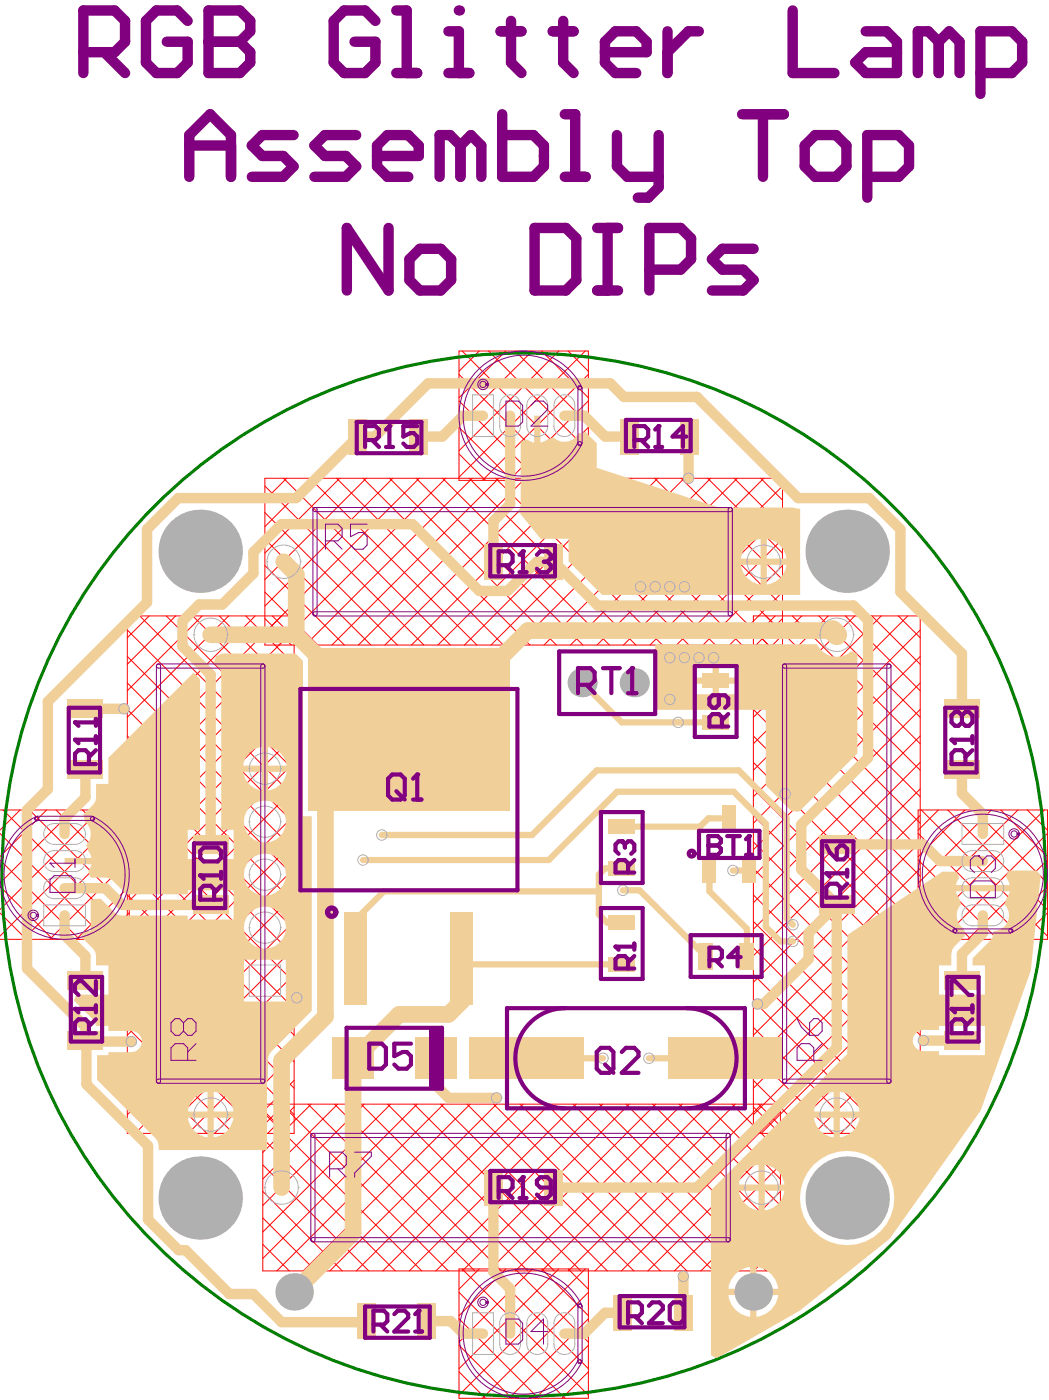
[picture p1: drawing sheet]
<svg xmlns="http://www.w3.org/2000/svg" width="167mm" height="223mm" viewBox="0 0 167 223" stroke-linecap="round" stroke-linejoin="round" font-family="sans-serif">
<g fill="none" stroke="#f00" stroke-width=".16">
<path d="M73.2 56h20.6v20.6h-20.6zM73.2 59.7l16.9 16.9M73.7 56l20.1 20.1M76.4 56l-3.2 3.2M77.9 56l15.9 15.9M80.6 56l-7.4 7.4M82.1 56l11.7 11.7M84.8 56l-11.6 11.7M86.3 56l7.5 7.4M89.1 56l-15.9 15.9M90.6 56l3.2 3.2M93.3 56l-20.1 20.1"/>
<path d="M93.8 59.7l-16.9 16.9M42.2 76.3h82.5v26.6h-82.5zM42.2 77.5l25.4 25.4M45.2 76.3l26.6 26.6M45.7 76.3l-3.5 3.5M49.4 76.3l26.6 26.6M49.9 76.3l-7.7 7.7M53.7 76.3l26.5 26.6M54.2 76.3l-12 11.9M57.9 76.3l26.6 26.6M58.4 76.3l-16.2 16.2M62.1 76.3l26.6 26.6"/>
<path d="M62.6 76.3l-20.4 20.4M66.3 76.3l26.6 26.6M66.8 76.3l-24.6 24.6M70.6 76.3l26.5 26.6M71.1 76.3l-26.6 26.6M73.2 72.4l4.2 4.2M73.2 68.2l8.4 8.4M73.2 63.9l12.6 12.7M74.8 76.3l26.6 26.6M75.3 76.3l-26.6 26.6M79 76.3l26.6 26.6M79.5 76.3l-26.6 26.6"/>
<path d="M83.2 76.3l26.6 26.6M83.7 76.3l-26.6 26.6M87.5 76.3l26.5 26.6M88 76.3l-26.6 26.6M91.7 76.3l26.6 26.6M92.2 76.3l-26.6 26.6M93.8 72.4l-4.2 4.2M93.8 68.2l-8.5 8.4M93.8 63.9l-12.7 12.7M95.9 76.3l26.6 26.6M96.4 76.3l-26.6 26.6M100.1 76.3l24.6 24.6"/>
<path d="M100.6 76.3l-26.6 26.6M104.4 76.3l20.3 20.4M104.9 76.3l-26.6 26.6M108.6 76.3l16.1 16.2M109.1 76.3l-26.6 26.6M112.8 76.3l11.9 11.9M113.3 76.3l-26.6 26.6M117 76.3l7.7 7.7M117.5 76.3l-26.6 26.6M121.3 76.3l3.4 3.5M121.8 76.3l-26.6 26.6M124.7 77.5l-25.3 25.4"/>
<path d="M20.3 98.2h26.6v82.6h-26.6zM22.3 98.2l24.6 24.7M23.8 98.2l-3.5 3.5M26.5 98.2l20.4 20.4M28 98.2l-7.7 7.8M30.7 98.2l16.2 16.2M32.2 98.2l-11.9 12M35 98.2l11.9 12M36.5 98.2l-16.2 16.2M39.2 98.2l7.7 7.8M40.7 98.2l-20.4 20.4M42.2 98.7l4.2 4.2"/>
<path d="M42.2 94.4l8.5 8.5M42.2 90.2l12.7 12.7M42.2 86l16.9 16.9M42.2 81.8l21.1 21.1M43.4 98.2l3.5 3.5M44.9 98.2l-24.6 24.7M120.1 98.2h26.6v82.6h-26.6zM122.1 98.2l24.6 24.7M123.6 98.2l-3.5 3.5M124.7 98.7l-4.2 4.2M124.7 94.4l-8.4 8.5M124.7 90.2l-12.6 12.7"/>
<path d="M124.7 86l-16.9 16.9M124.7 81.8l-21.1 21.1M126.3 98.2l20.4 20.4M127.8 98.2l-7.7 7.8M130.5 98.2l16.2 16.2M132 98.2l-11.9 12M134.8 98.2l11.9 12M136.3 98.2l-16.2 16.2M139 98.2l7.7 7.8M140.5 98.2l-20.4 20.4M143.2 98.2l3.5 3.5M144.7 98.2l-24.6 24.7"/>
<path d="M20.3 117.4l26.6 26.6M20.3 113.2l26.6 26.6M20.3 108.9l26.6 26.6M20.3 104.7l26.6 26.6M20.3 100.5l26.6 26.6M46.9 117.4l-26.6 26.6M46.9 113.2l-26.6 26.6M46.9 108.9l-26.6 26.6M46.9 104.7l-26.6 26.6M46.9 100.5l-26.6 26.6M120.1 117.4l26.6 26.6M120.1 113.2l26.6 26.6"/>
<path d="M120.1 108.9l26.6 26.6M120.1 104.7l26.6 26.6M120.1 100.5l26.6 26.6M146.7 117.4l-26.6 26.6M146.7 113.2l-26.6 26.6M146.7 108.9l-26.6 26.6M146.7 104.7l-26.6 26.6M146.7 100.5l-26.6 26.6M0 129.2h20.6v20.6h-20.6zM0 137.2l12.7 12.6M0 132.9l16.9 16.9M.5 129.2l20.1 20.1"/>
<path d="M3.2 129.2l-3.2 3.2M4.7 129.2l15.9 15.9M7.4 129.2l-7.4 7.5M8.9 129.2l11.7 11.7M11.7 129.2l-11.7 11.7M13.2 129.2l7.4 7.5M15.9 129.2l-15.9 15.9M17.4 129.2l3.2 3.2M20.1 129.2l-20.1 20.1M20.3 138.5l26.6 26.6M20.3 134.3l26.6 26.6M20.3 130.1l26.6 26.6"/>
<path d="M20.3 125.8l26.6 26.6M20.3 121.6l26.6 26.6M20.6 137.2l-12.7 12.6M20.6 132.9l-16.9 16.9M46.9 138.5l-26.6 26.6M46.9 134.3l-26.6 26.6M46.9 130.1l-26.6 26.6M46.9 125.8l-26.6 26.6M46.9 121.6l-26.6 26.6M120.1 138.5l26.6 26.6M120.1 134.3l26.6 26.6M120.1 130.1l26.6 26.6"/>
<path d="M120.1 125.8l26.6 26.6M120.1 121.6l26.6 26.6M146.4 129.2h20.6v20.6h-20.6zM146.4 137.2l12.6 12.6M146.4 132.9l16.9 16.9M146.7 138.5l-26.6 26.6M146.7 134.3l-26.6 26.6M146.7 130.1l-26.6 26.6M146.7 125.8l-26.6 26.6M146.7 121.6l-26.6 26.6M146.9 129.2l20.1 20.1M149.6 129.2l-3.2 3.2"/>
<path d="M151.1 129.2l15.9 15.9M153.8 129.2l-7.4 7.5M155.3 129.2l11.7 11.7M158 129.2l-11.6 11.7M159.5 129.2l7.5 7.5M162.3 129.2l-15.9 15.9M163.8 129.2l3.2 3.2M166.5 129.2l-20.1 20.1M167 137.2l-12.7 12.6M167 132.9l-16.9 16.9M0 145.6l4.2 4.2M0 141.4l8.4 8.4"/>
<path d="M20.3 159.7l21.1 21.1M20.3 155.4l25.3 25.4M20.3 151.2l26.6 26.6M20.3 147l26.6 26.6M20.3 142.7l26.6 26.6M20.6 145.6l-4.2 4.2M20.6 141.4l-8.4 8.4M46.9 159.7l-21.1 21.1M46.9 155.4l-25.4 25.4M46.9 151.2l-26.6 26.6M46.9 147l-26.6 26.6M46.9 142.7l-26.6 26.6"/>
<path d="M120.1 159.7l21.1 21.1M120.1 155.4l25.3 25.4M120.1 151.2l26.6 26.6M120.1 147l26.6 26.6M120.1 142.7l26.6 26.6M146.4 145.6l4.2 4.2M146.4 141.4l8.4 8.4M146.7 159.7l-21.1 21.1M146.7 155.4l-25.4 25.4M146.7 151.2l-26.6 26.6M146.7 147l-26.6 26.6M146.7 142.7l-26.6 26.6"/>
<path d="M167 145.6l-4.2 4.2M167 141.4l-8.5 8.4M20.3 176.6l4.2 4.2M20.3 172.3l8.4 8.5M20.3 168.1l12.7 12.7M20.3 163.9l16.9 16.9M41.9 176.1h82.5v26.6h-82.5zM41.9 177.4l25.3 25.3M44.9 176.1l26.6 26.6M45.4 176.1l-3.5 3.5M46.9 176.6l-4.2 4.2M46.9 172.3l-8.5 8.5"/>
<path d="M46.9 168.1l-12.7 12.7M46.9 163.9l-16.9 16.9M49.1 176.1l26.6 26.6M49.6 176.1l-7.7 7.7M53.3 176.1l26.6 26.6M53.8 176.1l-11.9 12M57.5 176.1l26.6 26.6M58 176.1l-16.1 16.2M61.8 176.1l26.6 26.6M62.3 176.1l-20.4 20.4M66 176.1l26.6 26.6M66.5 176.1l-24.6 24.6"/>
<path d="M70.2 176.1l26.6 26.6M70.7 176.1l-26.6 26.6M74.4 176.1l26.6 26.6M74.9 176.1l-26.5 26.6M78.7 176.1l26.6 26.6M79.2 176.1l-26.6 26.6M82.9 176.1l26.6 26.6M83.4 176.1l-26.6 26.6M87.1 176.1l26.6 26.6M87.6 176.1l-26.6 26.6M91.3 176.1l26.6 26.6M91.8 176.1l-26.5 26.6"/>
<path d="M95.6 176.1l26.6 26.6M96.1 176.1l-26.6 26.6M99.8 176.1l24.6 24.6M100.3 176.1l-26.6 26.6M104 176.1l20.4 20.4M104.5 176.1l-26.6 26.6M108.2 176.1l16.2 16.2M108.7 176.1l-26.5 26.6M112.5 176.1l11.9 12M113 176.1l-26.6 26.6M116.7 176.1l7.7 7.7M117.2 176.1l-26.6 26.6"/>
<path d="M120.1 176.6l4.2 4.2M120.1 172.3l8.4 8.5M120.1 168.1l12.7 12.7M120.1 163.9l16.9 16.9M120.9 176.1l3.5 3.5M121.4 176.1l-26.6 26.6M124.4 177.4l-25.3 25.3M146.7 176.6l-4.2 4.2M146.7 172.3l-8.5 8.5M146.7 168.1l-12.7 12.7M146.7 163.9l-16.9 16.9M41.9 198.5l4.2 4.2"/>
<path d="M41.9 194.3l8.4 8.4M41.9 190l12.7 12.7M41.9 185.8l16.9 16.9M41.9 181.6l21.1 21.1M124.4 198.5l-4.2 4.2M124.4 194.3l-8.4 8.4M124.4 190l-12.7 12.7M124.4 185.8l-16.9 16.9M124.4 181.6l-21.1 21.1M73.2 202.4h20.6v20.6h-20.6zM73.2 218.8l4.2 4.2M73.2 214.6l8.4 8.4"/>
<path d="M73.2 210.4l12.6 12.6M73.2 206.1l16.9 16.9M73.7 202.4l20.1 20.1M76.4 202.4l-3.2 3.2M77.9 202.4l15.9 15.9M80.6 202.4l-7.4 7.5M82.1 202.4l11.7 11.7M84.8 202.4l-11.6 11.7M86.3 202.4l7.5 7.5M89.1 202.4l-15.9 15.9M90.6 202.4l3.2 3.2M93.3 202.4l-20.1 20.1"/>
<path d="M93.8 218.8l-4.2 4.2M93.8 214.6l-8.5 8.4M93.8 210.4l-12.7 12.6M93.8 206.1l-16.9 16.9"/>
</g>
<circle cx="83.5" cy="139.5" r="83.2" fill="none" stroke="#008000" stroke-width=".5"/>
<g fill="#f0cf99">
<path d="M30.9 107.3l1 1v24.1h-2v4.6h7.3v-4.6h-1.9v-24.8l-.2-.7-1-1.2 .3-1 1-.5h11.7l1.2 1.2v24.8h1.4v31l-6.4 6.4-.5 1-.1 3.6-.1 .1v11.1h-17.3l-.1-1.3-.4-.5-9.3-9.3v-4h1.8v-.5h3.6a1.7 1.7 0 0 0 1.7-1.7 1.7 1.7 0 0 0-1.7-1.7h-3.6v-.8h-2l-.1-.4-.4-.6-3-3 .4-1h5.1v-4.6h-2v-1.5l-.1-.7-.4-.5-1.9-1.9 .4-.9h1.2v-5l1.6-.1 2.1 2.1 .6 .4 .6 .1h10.5v.7h7.3v-4.7h-7.3v.6h-9.8l-2.1-2.1-.6-.4-.6-.1h-2.3l-.4-1 .5-1.2h-4.3v-.9h4.3l-.9-2.1a2.49 2.49 0 0 0-.2-3.7l-.2-1.2 1.5-1.5 .4-.5 .1-.7v-2.2h2v-4.1zM42.7 119.2v2.9h3a3.4 3.4 0 0 0-3-2.9zM39.7 120.1l-.5 .7-.4 1.3h2.9v-2.9l-1.2 .4zM42.7 123.1v3a3.4 3.4 0 0 0 3-3zM38.8 123.1a3.4 3.4 0 0 0 2.9 3v-3zM38.9 131.1a3.4 3.4 0 0 0 6.7 0 3.4 3.4 0 0 0-6.7 0zM38.9 139.5a3.4 3.4 0 0 0 6.7 0 3.4 3.4 0 0 0-6.7 0zM38.9 148a3.4 3.4 0 0 0 6.7 0 3.4 3.4 0 0 0-6.7 0zM38.9 153.1v6.6h6.7v-6.6zM34.1 174.2v3.1h3.1a3.5 3.5 0 0 0-3.1-3.1zM31 175.2l-.6 .7-.4 .9v.5h3.1v-3.1h-.5l-.9 .4zM34.1 178.3v3.1a3.5 3.5 0 0 0 3.1-3.1zM30 178.3a3.5 3.5 0 0 0 3.1 3.1v-3.1z"/>
<path d="M135.1 149.1l15.1-10.1h2.3l.4 1-.5 1.2h8.5l-.6-1.5 .5-.9h4.4l.7 .8-1.6 15.2-8 22.3-14.5 20.5-14.3 11.5-13.3 7.6-.9-.5v-26.4l21.8-21.7zM152.4 142.2l.8 2a2.5 2.5 0 0 0 .4 3.9l.2 .4v.8l-1.7 1.7-.3 .5-.2 .7v1.8h-1.9v4.6h7.3v-4.6h-2v-1.1l2.9-2.9 .3-.5 .2-1a2.51 2.51 0 0 0 2.3-1.6 2.51 2.51 0 0 0-.6-2.7l.8-2zM146 164.8a1.7 1.7 0 0 0-.4 1.8 1.7 1.7 0 0 0 1.6 1.1h2.5v.6h7.3v-4.7h-7.3v.7h-2.5l-.7 .1zM133.9 174.2v3.1h3.1a3.5 3.5 0 0 0-3.1-3.1zM130.8 175.2l-.6 .7-.4 .9v.5h3.1v-3.1h-.5l-.9 .4zM133.9 178.3v3.1a3.5 3.5 0 0 0 3.1-3.1zM129.8 178.3a3.5 3.5 0 0 0 3.1 3.1v-3.1zM121.9 185.8v3.1h3.1a3.5 3.5 0 0 0-3.1-3.1zM118.8 186.8l-.6 .8-.4 .9v.4h3.1v-3.1l-.5 .1-.8 .3zM117.8 189.9a3.5 3.5 0 0 0 3.1 3.2v-3.2zM121.9 189.9v3.2a3.5 3.5 0 0 0 3.1-3.2zM127.5 191.1a7.5 7.5 0 0 0 15.1 0 7.5 7.5 0 0 0-15.1 0zM120.6 202.1v3.5h3.4a3.9 3.9 0 0 0-3.4-3.5zM117.2 203.2l-.6 .9-.4 .9-.1 .6h3.5v-3.5l-.6 .1-.9 .4zM120.6 206.6v3.4a3.9 3.9 0 0 0 3.4-3.4zM116.1 206.6a3.9 3.9 0 0 0 3.5 3.4v-3.4z"/>
<path d="M104.4 102.8h25.8a3.5 3.5 0 0 0 5.5 1.1l.7 .2 .3 .2v15.9l-9.3 9.2-.4 .1-.9-.2-4-4v-12.1h-17.7zM114.6 106.4v1.7h2.6v-1.7zM111 106.4v1.7h2.6v-1.7zM114.6 109.1v1.6h2.6v-1.6zM111 109.1v1.6h2.6v-1.6z"/>
<path d="M85.1 66.3h1v4.3l2.1-.9a2.5 2.5 0 0 0 4-.5l1.1-.3 1.8 1.8v3.9l19.5 6.3h11.9l1 .2v13.8h-31.5l-5.4-5.4v-3.6h-4.4l-3.6-4.4 .3-.4 .1-.7v-9.9l1-.4 1.1 .5zM122.2 86v3.1h3.2a3.5 3.5 0 0 0-3.2-3.1zM119.1 87l-.6 .8-.3 .8-.1 .5h3.1v-3.1h-.4l-.9 .4zM122.2 90.1v3.1a3.5 3.5 0 0 0 3.2-3.1zM118.1 90.1a3.5 3.5 0 0 0 3.1 3.1v-3.1z"/>
</g>
<g fill="none" stroke="#f0cf99" stroke-width="1.7">
<path d="M28.4 79.5l-5 4.9v11.7M68.3 61.1l-8.5 8.5h-2.8l-9.8 9.9M73.8 66.3h3.2M81.3 66.3v14.1l-2.6 2.7v6.5M90 66.3h3.1M97.3 61.1l2.1 2.2h11.7M109.9 69.6l-.1 .2v6.5M127.2 79.5h11.4M65.8 83.6h-20.9l-4.5 4.5v3.3l-5 5h-3.7l-2.6 2.7v4l4.5 4.5v27.1M76.4 94.3h4.5l4.7-4.7h2.7l7 7M136 96.6l2.4 2.3v22M143.5 84.4v10"/>
<path d="M7.6 111.9v14l-3.3 3.3v25.3l9.3 9.3v2.2l.2 .1v6.9M153.3 104.2v8.9M13.6 122.7v4.5l-3.3 3.3v2.5M133.4 134.7h13.8M153.3 122.7v3.8M156.7 129.9v3.1M10.3 146v3.2l3.3 3.3v3.8M16.8 141.7l2.6 2.6h14.2M133.4 144.3l-4.5 4.5v4.2M153.3 152.2v4.1M156.7 146v2.8M69.5 169.1v4l2 2h7.7"/>
<path d="M120.7 160.1h1M23.6 182.8v11.7M28.5 199.4h1.1l7 7h3.8l4.5 4.5h13.3l.2-.2M78.7 189.4v13.5l2.6 2.7v7.1M68 210.7h3.8l2 2h3.2M90 212.7h3.1M96.5 209.4h2.8M108.9 203.6v5.8"/>
</g>
<g fill="none" stroke="#f0cf99" stroke-width="1">
<path d="M99.1 115.2h15l.1 .1M95.1 122.9l-10.3 10.3M98.4 126.3h18.6l5.1 5.1v16.4l2.3 2.4h2M99.1 138.5h-2.6l-1 1v6.3l1.3 1.4h2.3M113.1 138.8v3.4l6 6v4.3M116.2 130.5h-3.3l-1.3 1.4h-12.5M116.8 138.8h2.6M125.4 130.5v16l1 1M61.2 142.2l-4.5 4.4v6.2M73.6 152.8l1 1M99.3 142h2.6l10.5 10.5M84 168.8h12.1"/>
<path d="M103.4 168.8h12.2"/>
</g>
<path d="M45.2 89.6l2 2v9.6M73.6 152.8v6.9l-2.1 2.1M44.9 169.1v20.3M56.3 169.1v27.6l-9.4 9.4" fill="none" stroke="#f0cf99" stroke-width="2.7"/>
<path d="M62.4 116.4h2.8M62.7 116.4l-10.8 10.8" fill="none" stroke="#f0cf99" stroke-width="3.3"/>
<circle cx="114.1" cy="108.6" r=".83" fill="#f0cf99"/>
<g fill="none" stroke="#f0cf99" stroke-width="1.7">
<path d="M28.4 79.5h18.8M68.3 61.1h29M73.8 66.3l-3.3 3.3h-3.8M93.1 66.3l3.4 3.3h3.8M111.1 63.3l16.1 16.2M138.6 79.5l4.9 4.9M23.4 96.1l-15.8 15.8M65.8 83.6l10.6 10.7M95.3 96.6h40.7M143.5 94.4l9.8 9.8M13.6 113.1h6.2M138.4 120.9l-10.7 10.6v7.2l5.7 5.6v22.8l-22.3 22.3h-22.8"/>
<path d="M147.2 134.7l2.6 2.7h6.9M153.3 126.5l3.4 3.4M10.3 141.7h6.5M128.9 153l-7.2 7.1M156.7 148.8l-3.4 3.4M13.8 166.1h7.1M13.8 173l9.8 9.8M147.2 166h6.1M23.6 194.5l4.9 4.9M96.5 209.4l-3.4 3.3"/>
</g>
<path d="M65.2 116.4h3.1M132.7 100.6l.7 .6" fill="none" stroke="#f0cf99" stroke-width="3.3"/>
<path d="M33.6 101.2h13.6l15.2 15.2M132.7 100.6h-48.6l-15.8 15.8M51.9 127.2v34.9l-7 7M71.5 161.8h-7.9l-7.3 7.3" fill="none" stroke="#f0cf99" stroke-width="2.7"/>
<path d="M92.8 108.9l6.3 6.3M60.9 133.2h23.9M95.1 122.9h22.6l7.7 7.6M98.4 126.3l-10.9 10.9h-29.6M61.2 142.2h34.3M74.6 153.8h24.5" fill="none" stroke="#f0cf99" stroke-width="1"/>
<g fill="none" stroke="#b0b0b0" stroke-width=".16">
<path d="M75.3 63h3.4v6.6h-3.4zM88.8 63.5a1.66 1.66 0 0 1 1.8-.4 1.66 1.66 0 0 1 1 1.5v3.4a1.66 1.66 0 0 1-1.6 1.6 1.66 1.66 0 0 1-1.7-1.6v-3.4l.1-.4zM30.9 101.2a2.66 2.66 0 0 0 2.7 2.7 2.66 2.66 0 0 0 2.6-2.7M30.9 101.2a2.66 2.66 0 0 1 2.7-2.6 2.66 2.66 0 0 1 2.6 2.6M30.9 101.2h.1M36.2 101.2h.1M7.5 131.8l.7-.4h.4h3.4a1.66 1.66 0 0 1 1.6 1.6 1.66 1.66 0 0 1-1.6 1.7h-3.4a1.66 1.66 0 0 1-1.5-1 1.66 1.66 0 0 1 .4-1.9zM7.5 136.2l.7-.5h.4h3.4a1.66 1.66 0 0 1 1.6 1.7 1.66 1.66 0 0 1-1.6 1.6h-3.4a1.66 1.66 0 0 1-1.5-1 1.66 1.66 0 0 1 .4-1.8zM153.3 131.4h6.7v3.3h-6.7zM7 144.3h6.6v3.4h-6.6zM153.8 144.8l.8-.4 .4-.1h3.3a1.66 1.66 0 0 1 1.7 1.7 1.66 1.66 0 0 1-1.7 1.7h-3.3a1.66 1.66 0 0 1-1.5-1.1 1.66 1.66 0 0 1 .3-1.8zM30.9 177.8a2.66 2.66 0 0 0 2.7 2.6 2.66 2.66 0 0 0 2.6-2.6"/>
<path d="M30.9 177.8a2.66 2.66 0 0 1 2.7-2.7 2.66 2.66 0 0 1 2.6 2.7M30.9 177.8h.1M36.2 177.8h.1M75.3 209.4h3.4v6.7h-3.4zM88.8 209.9a1.66 1.66 0 0 1 1.8-.4 1.66 1.66 0 0 1 1 1.6v3.3a1.66 1.66 0 0 1-1.6 1.6 1.66 1.66 0 0 1-1.7-1.6v-3.3l.1-.5z"/>
<circle cx="109.8" cy="76.3" r=".83"/>
<circle cx="102.1" cy="93.6" r=".83"/>
<circle cx="104.4" cy="93.6" r=".83"/>
<circle cx="106.8" cy="93.6" r=".83"/>
<circle cx="109.1" cy="93.6" r=".83"/>
<circle cx="19.8" cy="113.1" r=".83"/>
<circle cx="106.8" cy="111.6" r=".83"/>
<circle cx="106.8" cy="104.9" r=".83"/>
<circle cx="108.1" cy="115.2" r=".83"/>
<circle cx="109.1" cy="104.9" r=".83"/>
<circle cx="111.4" cy="104.9" r=".83"/>
<circle cx="113.8" cy="104.9" r=".83"/>
<circle cx="57.9" cy="137.2" r=".83"/>
<circle cx="60.9" cy="133.2" r=".83"/>
<circle cx="116.8" cy="138.8" r=".83"/>
<circle cx="125.1" cy="126.6" r=".83"/>
<circle cx="47.3" cy="159.1" r=".83"/>
<circle cx="99.3" cy="142" r=".83"/>
<circle cx="126.4" cy="147.5" r=".83"/>
<circle cx="126.4" cy="150.2" r=".83"/>
<circle cx="20.9" cy="166.1" r=".83"/>
<circle cx="79.2" cy="175.1" r=".83"/>
<circle cx="96.1" cy="168.8" r=".83"/>
<circle cx="103.4" cy="168.8" r=".83"/>
<circle cx="120.7" cy="160.1" r=".83"/>
<circle cx="147.2" cy="166" r=".83"/>
<circle cx="108.9" cy="203.6" r=".83"/>
</g>
<circle cx="46.9" cy="206.1" r="2.99" fill="#b0b0b0"/>
<path d="M80.1 209.9a1.66 1.66 0 0 1 1.9-.4 1.66 1.66 0 0 1 1 1.6v3.3a1.66 1.66 0 0 1-1.7 1.6 1.66 1.66 0 0 1-1.6-1.6v-3.3v-.5zM84.5 209.9a1.66 1.66 0 0 1 1.8-.4 1.66 1.66 0 0 1 1 1.6v3.3a1.66 1.66 0 0 1-1.7 1.6 1.66 1.66 0 0 1-1.6-1.6v-3.3v-.5z" fill="none" stroke="#b0b0b0" stroke-width=".16"/>
<circle cx="92.8" cy="108.9" r="2.33" fill="#b0b0b0"/>
<path d="M80.1 63.5a1.66 1.66 0 0 1 1.9-.4 1.66 1.66 0 0 1 1 1.5v3.4a1.66 1.66 0 0 1-1.7 1.6 1.66 1.66 0 0 1-1.6-1.6v-3.4v-.4zM84.5 63.5a1.66 1.66 0 0 1 1.8-.4 1.66 1.66 0 0 1 1 1.5v3.4a1.66 1.66 0 0 1-1.7 1.6 1.66 1.66 0 0 1-1.6-1.6v-3.4v-.4z" fill="none" stroke="#b0b0b0" stroke-width=".16"/>
<g fill="#b0b0b0">
<circle cx="120.1" cy="206.1" r="2.99"/>
<circle cx="101.1" cy="108.9" r="2.33"/>
</g>
<path d="M130.7 101.2h.1M130.7 101.2a2.66 2.66 0 0 0 2.7 2.7 2.66 2.66 0 0 0 2.6-2.7M130.7 101.2a2.66 2.66 0 0 1 2.7-2.6 2.66 2.66 0 0 1 2.6 2.6M136 101.2h.1M153.8 136.2l.8-.5h.4h3.3a1.66 1.66 0 0 1 1.7 1.7 1.66 1.66 0 0 1-1.7 1.6h-3.3a1.66 1.66 0 0 1-1.5-1 1.66 1.66 0 0 1 .3-1.8zM7.5 140.5l.7-.4 .4-.1h3.4a1.66 1.66 0 0 1 1.6 1.7 1.66 1.66 0 0 1-1.6 1.6h-3.4a1.66 1.66 0 0 1-1.5-1 1.66 1.66 0 0 1 .4-1.8zM130.7 177.8h.1M130.7 177.8a2.66 2.66 0 0 0 2.7 2.6 2.66 2.66 0 0 0 2.6-2.6M130.7 177.8a2.66 2.66 0 0 1 2.7-2.7 2.66 2.66 0 0 1 2.6 2.7M136 177.8h.1" fill="none" stroke="#b0b0b0" stroke-width=".16"/>
<g fill="#b0b0b0">
<circle cx="31.9" cy="191.1" r="6.6"/>
<circle cx="31.9" cy="87.9" r="6.6"/>
<circle cx="135" cy="191.1" r="6.6"/>
<circle cx="135" cy="87.9" r="6.6"/>
</g>
<g fill="none" stroke="#b0b0b0" stroke-width=".16">
<path d="M42.6 89.6h.1M42.6 89.6a2.66 2.66 0 0 0 2.6 2.7 2.66 2.66 0 0 0 2.7-2.7M42.6 89.6a2.66 2.66 0 0 1 2.6-2.7 2.66 2.66 0 0 1 2.7 2.7M47.9 89.6h.1M119.1 89.6h.1M119.1 89.6a2.66 2.66 0 0 0 2.6 2.7 2.66 2.66 0 0 0 2.7-2.7M119.1 89.6a2.66 2.66 0 0 1 2.6-2.7 2.66 2.66 0 0 1 2.7 2.7M124.4 89.6h.1M39.7 139.5h.1M39.7 139.5a2.5 2.5 0 0 0 2.5 2.5 2.5 2.5 0 0 0 2.5-2.5M39.7 139.5a2.5 2.5 0 0 1 2.5-2.5 2.5 2.5 0 0 1 2.5 2.5M39.7 131.1h.1"/>
<path d="M39.7 131.1a2.5 2.5 0 0 0 2.5 2.5 2.5 2.5 0 0 0 2.5-2.5M39.7 131.1a2.5 2.5 0 0 1 2.5-2.5 2.5 2.5 0 0 1 2.5 2.5M39.7 122.6h.1M39.7 122.6a2.5 2.5 0 0 0 2.5 2.5 2.5 2.5 0 0 0 2.5-2.5M39.7 122.6a2.5 2.5 0 0 1 2.5-2.5 2.5 2.5 0 0 1 2.5 2.5M44.7 139.5h.1M44.7 131.1h.1M44.7 122.6h.1M39.7 153.9h5v5h-5zM39.7 148h.1M39.7 148a2.5 2.5 0 0 0 2.5 2.5 2.5 2.5 0 0 0 2.5-2.5M39.7 148a2.5 2.5 0 0 1 2.5-2.5 2.5 2.5 0 0 1 2.5 2.5"/>
<path d="M44.7 148h.1M153.8 140.5l.8-.4 .4-.1h3.3a1.66 1.66 0 0 1 1.7 1.7 1.66 1.66 0 0 1-1.7 1.6h-3.3a1.66 1.66 0 0 1-1.5-1 1.66 1.66 0 0 1 .3-1.8zM42.2 189.4a2.66 2.66 0 0 0 2.7 2.7 2.66 2.66 0 0 0 2.7-2.7M42.2 189.4a2.66 2.66 0 0 1 2.7-2.6 2.66 2.66 0 0 1 2.7 2.6M42.2 189.4h.1M47.6 189.4h.1M118.7 189.4a2.66 2.66 0 0 0 2.7 2.7 2.66 2.66 0 0 0 2.7-2.7M118.7 189.4a2.66 2.66 0 0 1 2.7-2.6 2.66 2.66 0 0 1 2.7 2.6M118.7 189.4h.1M124.1 189.4h.1"/>
</g>
<g fill="#f0cf99">
<path d="M117.9 150.4h2.3v4.2h-2.3z" fill-rule="evenodd"/>
<path d="M54.9 145.4h3.7v14.8h-3.7z" fill-rule="evenodd"/>
<path d="M55.5 66.8h3v5.7h-3z" fill-rule="evenodd"/>
<path d="M107.4 206.6h3v5.6h-3z" fill-rule="evenodd"/>
<path d="M108.4 66.8h3v5.7h-3z" fill-rule="evenodd"/>
<path d="M115.2 128.5h2.1v4h-2.1z" fill-rule="evenodd"/>
<path d="M111.3 150.4h2.3v4.2h-2.3z" fill-rule="evenodd"/>
<path d="M118.3 136.9h2.2v3.9h-2.2z" fill-rule="evenodd"/>
<path d="M112 136.9h2.2v3.9h-2.2z" fill-rule="evenodd"/>
<path d="M30.8 142.8h5.6v3h-5.6z" fill-rule="evenodd"/>
<path d="M30.8 133.2h5.6v3h-5.6z" fill-rule="evenodd"/>
<path d="M66.5 207.9h3v5.7h-3z" fill-rule="evenodd"/>
<path d="M56.9 207.9h3v5.7h-3z" fill-rule="evenodd"/>
<path d="M65.2 66.8h3v5.7h-3z" fill-rule="evenodd"/>
<path d="M77.2 186.6h3v5.7h-3z" fill-rule="evenodd"/>
<path d="M86.8 186.6h3v5.7h-3z" fill-rule="evenodd"/>
<path d="M71.8 145.4h3.7v14.8h-3.7z" fill-rule="evenodd"/>
<path d="M77.2 86.8h3v5.6h-3z" fill-rule="evenodd"/>
<path d="M86.8 86.8h3v5.6h-3z" fill-rule="evenodd"/>
<path d="M97.8 206.6h3v5.6h-3z" fill-rule="evenodd"/>
<path d="M112 114.1h4.2v2.3h-4.2z" fill-rule="evenodd"/>
<path d="M112 107.4h4.2v2.3h-4.2z" fill-rule="evenodd"/>
<path d="M98.8 66.8h3v5.7h-3z" fill-rule="evenodd"/>
<path d="M130.6 142.8h5.6v3h-5.6z" fill-rule="evenodd"/>
<path d="M130.6 133.2h5.6v3h-5.6z" fill-rule="evenodd"/>
<path d="M52.9 165.5h6.6v6.6h-6.6z" fill-rule="evenodd"/>
<path d="M74.8 165.5h18.3v6.6h-18.3z" fill-rule="evenodd"/>
<path d="M10.8 164.5h5.6v3h-5.6z" fill-rule="evenodd"/>
<path d="M97 152.7h4.2v2.3h-4.2z" fill-rule="evenodd"/>
<path d="M97 146h4.2v2.3h-4.2z" fill-rule="evenodd"/>
<path d="M97 137.4h4.2v2.3h-4.2z" fill-rule="evenodd"/>
<path d="M97 130.7h4.2v2.3h-4.2z" fill-rule="evenodd"/>
<path d="M10.8 111.6h5.6v3h-5.6z" fill-rule="evenodd"/>
<path d="M150.5 164.5h5.7v3h-5.7z" fill-rule="evenodd"/>
<path d="M150.5 111.6h5.7v3h-5.7z" fill-rule="evenodd"/>
<path d="M10.8 154.8h5.6v3h-5.6z" fill-rule="evenodd"/>
<path d="M10.8 121.2h5.6v3h-5.6z" fill-rule="evenodd"/>
<path d="M150.5 154.8h5.7v3h-5.7z" fill-rule="evenodd"/>
<path d="M150.5 121.2h5.7v3h-5.7z" fill-rule="evenodd"/>
<path d="M66.2 165.5h6.6v6.6h-6.6z" fill-rule="evenodd"/>
<path d="M49.1 103.4h32.1v26h-32.1z" fill-rule="evenodd"/>
<path d="M106.4 165.5h18.3v6.6h-18.3z" fill-rule="evenodd"/>
</g>
<g fill="none" stroke="#800080" stroke-width=".66">
<path d="M56.9 67.3h10.3v5h-10.3zM99.8 67h10.3v5h-10.3zM78.2 86.9h10.3v5h-10.3zM11 112.9h4.9v10.3h-4.9zM47.9 109.9h34.6v32.1h-34.6zM89.1 103.9h15.3v10h-15.3zM110.8 106.2h6.6v11.4h-6.6zM150.7 112.9h5v10.3h-5zM30.9 134.5h5v10.3h-5zM95.8 129.5h6.6v11.3h-6.6zM111.4 132.5h9.7v4.4h-9.7zM131.1 134.2h4.9v10.3h-4.9z"/>
<path d="M16.3 155.8v10.3M16.3 155.8h-5v10.3h5M95.8 144.8h6.6v11.4h-6.6zM110.1 149.2h11.3v6.6h-11.3zM151 155.8h5v10.3h-5zM55.3 163.9h15.2v9.8h-15.2zM80.8 160.8h37.9v16h-37.9zM78.2 186.8h10.3v5h-10.3zM58.2 208.4h10.3v5h-10.3zM109.1 206.7v5h-10.3v-5h10.3"/>
</g>
<g fill="none" stroke="#800080" stroke-width=".16">
<path d="M92.3 61.7a.33 .33 0 0 1 .5 .3v8.6a.33 .33 0 0 1-.3 .4 .33 .33 0 0 1-.4-.4v-8.6zM50 81a.33 .33 0 0 1 .5 .3v16.6a.33 .33 0 0 1-.3 .4 .33 .33 0 0 1-.3-.4v-16.6zM50 97.6h66.4a.33 .33 0 0 1 .3 .3 .33 .33 0 0 1-.3 .4h-66.2a.33 .33 0 0 1-.3-.3 .33 .33 0 0 1 .1-.4zM50 81l66.4-.1a.33 .33 0 0 1 .3 .4 .33 .33 0 0 1-.3 .3h-66.2a.33 .33 0 0 1-.3-.2 .33 .33 0 0 1 .1-.4zM116.2 81a.33 .33 0 0 1 .5 .3v16.6a.33 .33 0 0 1-.3 .4 .33 .33 0 0 1-.3-.4v-16.6zM25.1 106a.33 .33 0 0 1 .5 .2v66.3a.33 .33 0 0 1-.3 .3 .33 .33 0 0 1-.4-.3v-66.3zM25.1 106l16.8-.1a.33 .33 0 0 1 .3 .3 .33 .33 0 0 1-.3 .4h-16.6a.33 .33 0 0 1-.4-.3 .33 .33 0 0 1 .2-.3zM41.7 106a.33 .33 0 0 1 .5 .2v66.3a.33 .33 0 0 1-.3 .3 .33 .33 0 0 1-.3-.3v-66.3zM124.9 106a.33 .33 0 0 1 .5 .2v66.3a.33 .33 0 0 1-.3 .3 .33 .33 0 0 1-.4-.3v-66.3zM124.9 106l16.8-.1a.33 .33 0 0 1 .3 .3 .33 .33 0 0 1-.3 .4h-16.6a.33 .33 0 0 1-.4-.3 .33 .33 0 0 1 .2-.3zM141.5 106a.33 .33 0 0 1 .5 .2v66.3a.33 .33 0 0 1-.3 .3 .33 .33 0 0 1-.3-.3v-66.3zM5.8 130.2h8.8a.33 .33 0 0 1 .3 .3 .33 .33 0 0 1-.3 .4h-8.6a.33 .33 0 0 1-.4-.3 .33 .33 0 0 1 .2-.4z"/>
<path d="M152.2 148.2h8.8a.33 .33 0 0 1 .3 .3 .33 .33 0 0 1-.3 .3h-8.7a.33 .33 0 0 1-.3-.2 .33 .33 0 0 1 .2-.4zM25.1 172.2l16.8-.1a.33 .33 0 0 1 .3 .4 .33 .33 0 0 1-.3 .3h-16.6a.33 .33 0 0 1-.4-.3 .33 .33 0 0 1 .2-.3zM124.9 172.2l16.8-.1a.33 .33 0 0 1 .3 .4 .33 .33 0 0 1-.3 .3h-16.6a.33 .33 0 0 1-.4-.3 .33 .33 0 0 1 .2-.3zM49.7 180.8a.33 .33 0 0 1 .5 .3v16.6a.33 .33 0 0 1-.3 .4 .33 .33 0 0 1-.4-.4v-16.6zM49.7 197.5l66.4-.1a.33 .33 0 0 1 .3 .3 .33 .33 0 0 1-.3 .4h-66.2a.33 .33 0 0 1-.3-.3 .33 .33 0 0 1 .1-.3zM49.7 180.8h66.4a.33 .33 0 0 1 .3 .3 .33 .33 0 0 1-.3 .3h-66.2a.33 .33 0 0 1-.3-.2 .33 .33 0 0 1 .1-.4zM115.7 181.1a.33 .33 0 0 1 .4-.3 .33 .33 0 0 1 .3 .3v16.6a.33 .33 0 0 1-.3 .4 .33 .33 0 0 1-.4-.4M115.7 181.1v16.6M92.3 208.1a.33 .33 0 0 1 .5 .3v8.6a.33 .33 0 0 1-.3 .4 .33 .33 0 0 1-.4-.4v-8.6z"/>
</g>
<path d="M68.4 163.9h2.1v9.8h-2.1z" fill-rule="evenodd" fill="#800080"/>
<path d="M80.7 64h1.9l.7 .6v2.7l-.7 .7h-1.9zM84.6 64.6l.7-.6h1.3l.7 .6v.7l-2.7 2.7h2.7M51.9 86.3h2l.6-.7v-1.3l-.6-.7h-2v4M53.2 86.3l1.3 1.3M58.5 83.6h-2.6v2l1.3-.7h.7l.6 .7v1.3l-.6 .7h-1.4l-.6-.7M29.3 163.1l-.7-.6h-.7l-.6 .6v1.4l.6 .6h.7l.7-.6M29.3 163.1l.6-.6h.7l.7 .6v1.4l-.7 .6h-.7l-.6-.6M29.3 163.1v1.4M29.9 169.1v-2l-.6-.6h-1.4l-.6 .6v2h4M31.3 166.5l-1.4 1.3" fill="none" stroke="#800080" stroke-width=".16"/>
<path d="M113.1 153.2h1.5l.5-.5v-1l-.5-.5h-1.5v3M114.1 153.2l1 1M118.1 152.7h-2l1.5-1.5v3M59.5 211.3h1.7l.5-.6v-1.1l-.5-.5h-1.7v3.3M60.6 211.3l1.1 1.1M62.9 209.6l.5-.5h1.1l.6 .5v.6l-2.2 2.2h2.2M66.2 212.4h1.1M66.7 209.1v3.3" fill="none" stroke="#800080" stroke-width=".66"/>
<circle cx="66.7" cy="209.1" r=".33" fill="#800080"/>
<path d="M62.5 123.5h1.4l.6 .7v2.7l-.6 .6h-1.4l-.6-.6v-2.7zM63.2 126.2l1.3 1.3M65.8 127.5h1.4M66.5 123.5v4M66.7 209.1l-.5 .5" fill="none" stroke="#800080" stroke-width=".66"/>
<path d="M52.5 186.4h2l.7-.6v-1.4l-.7-.6h-2v4M53.9 186.4l1.3 1.4M56.5 183.8h2.7v.6l-2.7 2.7v.7" fill="none" stroke="#800080" stroke-width=".16"/>
<circle cx="66.5" cy="123.5" r=".33" fill="#800080"/>
<path d="M58.2 70.2h1.7l.5-.6v-1.1l-.5-.5h-1.7v3.3M59.3 70.2l1.1 1.1M61.5 71.3h1.1M62.1 68v3.3M66.5 123.5l-.7 .7" fill="none" stroke="#800080" stroke-width=".66"/>
<circle cx="62.1" cy="68" r=".33" fill="#800080"/>
<path d="M62.1 68l-.6 .5M66.5 68h-2.2v1.6l1.1-.5h.6l.5 .5v1.1l-.5 .6h-1.2l-.5-.6M79.5 190h1.7l.5-.6v-1.1l-.5-.5h-1.7v3.3M80.6 190l1.1 1.1M82.8 191.1h1.1M83.4 187.8v3.3" fill="none" stroke="#800080" stroke-width=".66"/>
<path d="M80.7 210.4h1.9l.7 .7v2.6l-.7 .7h-1.9zM87.3 212.4h-2.7l2-2v4" fill="none" stroke="#800080" stroke-width=".16"/>
<circle cx="83.4" cy="187.8" r=".33" fill="#800080"/>
<path d="M79.5 90.2h1.7l.5-.6v-1.1l-.5-.6h-1.7v3.4M80.6 90.2l1.1 1.1M82.8 91.3h1.1M83.4 87.9v3.4M83.4 187.8l-.6 .5M87.8 189.4h-1.7l-.5-.5v-.6l.5-.5h1.1l.6 .5v2.2l-.6 .6h-1.1l-.5-.6" fill="none" stroke="#800080" stroke-width=".66"/>
<circle cx="83.4" cy="87.9" r=".33" fill="#800080"/>
<path d="M83.4 87.9l-.6 .6M85.6 88.5l.5-.6h1.1l.6 .6v.5" fill="none" stroke="#800080" stroke-width=".66"/>
<circle cx="87.8" cy="89" r=".33" fill="#800080"/>
<path d="M86.7 89.6h.5M87.2 89.6l.6 .6v.5l-.6 .6h-1.1l-.5-.6M87.8 89l-.6 .6M98.1 151h3M100.1 154.5v-1.5l-.5-.5h-1l-.5 .5v1.5h3M101.1 152.5l-1 1M101.1 150.5v1M100.1 209.9h1.7l.5-.5v-1.1l-.5-.6h-1.7v3.4M101.2 209.9l1.1 1.2M103.4 208.3l.6-.6h1.1l.6 .6v.5l-2.3 2.3h2.3M106.8 208.3l.5-.6h1.1l.6 .6v2.2l-.6 .6h-1.1l-.5-.6z" fill="none" stroke="#800080" stroke-width=".66"/>
<circle cx="98.1" cy="151" r=".33" fill="#800080"/>
<path d="M112.9 133.4v3h1.5l.5-.5v-.5l-.5-.5h-1.5M98.1 151l.5 .5" fill="none" stroke="#800080" stroke-width=".66"/>
<circle cx="112.9" cy="134.9" r=".33" fill="#800080"/>
<path d="M112.9 133.4h1.5l.5 .5v.5l-.5 .5h-1.5M115.9 133.4h2M116.9 133.4v3M118.9 136.4h1M119.4 133.4v3" fill="none" stroke="#800080" stroke-width=".66"/>
<circle cx="119.4" cy="133.4" r=".33" fill="#800080"/>
<path d="M101.1 70.2h1.7l.5-.6v-1.1l-.5-.5h-1.7v3.3M102.2 70.2l1.1 1.1M104.4 71.3h1.1M105 68v3.3M119.4 133.4l-.5 .5" fill="none" stroke="#800080" stroke-width=".66"/>
<circle cx="105" cy="68" r=".33" fill="#800080"/>
<path d="M105 68l-.6 .5M109.4 69.6h-2.2l1.7-1.6v3.3M151.7 160.9h3.3M153.9 164.8v-1.7l-.6-.5h-1.1l-.5 .5v1.7h3.3M155 162.6l-1.1 1.1M155 160.4v1.1" fill="none" stroke="#800080" stroke-width=".66"/>
<circle cx="151.7" cy="160.9" r=".33" fill="#800080"/>
<path d="M151.7 118h3.3M155 119.7l-1.1 1.1M155 117.4v1.2M153.9 121.9v-1.7l-.6-.5h-1.1l-.5 .5v1.7h3.3M151.7 158.7v-2.2h.5l2.2 2.2h.6M151.7 160.9l.5 .6" fill="none" stroke="#800080" stroke-width=".66"/>
<circle cx="151.7" cy="118" r=".33" fill="#800080"/>
<path d="M151.7 118l.5 .6M153.3 114.1l-.5-.5h-.6l-.5 .5v1.1l.5 .6h.6l.5-.6M153.3 114.1l.6-.5h.5l.6 .5v1.1l-.6 .6h-.5l-.6-.6M153.3 114.1v1.1M31.9 139.6h3.3M35.2 139.1v1.1M34.1 143.5v-1.7l-.5-.5h-1.1l-.6 .5v1.7h3.3M35.2 141.3l-1.1 1.1" fill="none" stroke="#800080" stroke-width=".66"/>
<path d="M8 137.7h.1M8 137.7h4M8 137.7l.6 .7M8.6 139.7h2.7l.7 .6v2h-4v-2zM12 137v1.4" fill="none" stroke="#800080" stroke-width=".16"/>
<circle cx="31.9" cy="139.6" r=".33" fill="#800080"/>
<path d="M114.6 110.9v1.5l-.5 .5h-.5l-.5-.5v-1l.5-.5h2l.5 .5v1l-.5 .5M115.1 115.9v-1.5l-.5-.5h-1l-.5 .5v1.5h3M116.1 113.9l-1 1M31.9 139.6l.6 .6M32.5 135.2h2.2l.5 .5v1.2l-.5 .5h-2.2l-.6-.5v-1.2zM99.1 134.2h-.5l-.5 .5v1l.5 .5M100.1 139.2v-1.5l-.5-.5h-1l-.5 .5v1.5h3M101.1 137.2l-1 1M58.9 166.5h2l.6 .6v2.7l-.6 .7h-2zM65.5 166.5h-2.6v2l1.3-.7h.6l.7 .7v1.3l-.7 .7h-1.3l-.6-.7" fill="none" stroke="#800080" stroke-width=".66"/>
<circle cx="99.1" cy="134.2" r=".33" fill="#800080"/>
<path d="M99.1 134.2l.5 .5M99.6 134.7v.5M99.6 134.7l.5-.5h.5l.5 .5v1l-.5 .5M131.7 139.3h3.3M135 138.7v1.1M133.9 143.2v-1.7l-.5-.5h-1.1l-.6 .5v1.7h3.3M135 141l-1.1 1.1" fill="none" stroke="#800080" stroke-width=".66"/>
<path d="M127.1 162.5l.6 1.3 1.4 1.3M129.7 169.1v-2l-.6-.6h-1.4l-.6 .6v2h4M129.7 162.5h.7l.7 .6v1.4l-.7 .6h-1.3v-2zM131.1 166.5l-1.4 1.3" fill="none" stroke="#800080" stroke-width=".16"/>
<circle cx="131.7" cy="139.3" r=".33" fill="#800080"/>
<path d="M131.7 139.3l.6 .5M131.7 134.9l.6 1.1 1.1 1.1M133.9 134.9h.6l.5 .5v1.1l-.5 .6h-1.1v-1.7zM12 160.9h3.3M14.2 164.8v-1.7l-.6-.5h-1.1l-.5 .5v1.7h3.3M15.3 162.6l-1.1 1.1M15.3 160.4v1.1" fill="none" stroke="#800080" stroke-width=".66"/>
<path d="M156 136.5h.1M156 136.5h-.7l-.6 .7v1.3l.6 .7M156 136.5l.7 .7M156.7 137.2l.6-.7h.7l.7 .7v1.3l-.7 .7M156.7 137.2v.7M155.3 140.5h2.7l.7 .7v2h-4v-2z" fill="none" stroke="#800080" stroke-width=".16"/>
<circle cx="12" cy="160.9" r=".33" fill="#800080"/>
<path d="M12 118h3.3M15.3 117.4v1.2M15.3 119.7l-1.1 1.1M14.2 121.9v-1.7l-.6-.5h-1.1l-.5 .5v1.7h3.3M15.3 156.5v2.2l-2.2-2.2h-.6l-.5 .5v1.2l.5 .5M12 160.9l.5 .6" fill="none" stroke="#800080" stroke-width=".66"/>
<circle cx="12" cy="118" r=".33" fill="#800080"/>
<path d="M12 118l.5 .6M12 115.2h3.3M15.3 114.7v1.1" fill="none" stroke="#800080" stroke-width=".66"/>
<circle cx="12" cy="115.2" r=".33" fill="#800080"/>
<path d="M12 115.2l.5 .6M92.1 109.2h2l.7-.6v-1.4l-.7-.6h-2v4M93.5 109.2l1.3 1.4M96.1 106.6h2.7M97.5 106.6v4M100.1 110.6h1.3M100.8 106.6v4" fill="none" stroke="#800080" stroke-width=".66"/>
<circle cx="100.8" cy="106.6" r=".33" fill="#800080"/>
<path d="M100.8 106.6l-.7 .6M95.8 167.1h1.3l.7 .7v2.7l-.7 .6h-1.3l-.7-.6v-2.7zM96.5 169.8l1.3 1.3M99.1 167.8l.7-.7h1.3l.7 .7v.7l-2.7 2.6h2.7" fill="none" stroke="#800080" stroke-width=".66"/>
<g fill="none" stroke="#800080" stroke-width="1.7">
<path d="M13.3 8.3h5l1.6-1.6v-3.4l-1.6-1.6h-5v9.9M16.6 8.3l3.3 3.3M29.9 3.3l-1.6-1.6h-3.4l-1.6 1.6v6.7l1.6 1.6h3.4l1.6-1.6v-3.3h-3.3M33.2 1.7v9.9h5l1.7-1.6v-1.7l-1.7-1.6h-5M80.1 18.2v10h4.9l1.7-1.7v-3.3l-1.7-1.6h-4.9M90 18.2h1.7v10M118.3 18.2h6.6M121.6 18.2v10M30.2 28.2v-6.6l3.3-3.4 3.3 3.4v6.6M30.2 23.2h6.6M46.8 21.6h-5l-1.7 1.6 1.7 1.7h3.3l1.7 1.6-1.7 1.7h-5M56.8 21.6h-5l-1.7 1.6 1.7 1.7h3.3l1.7 1.6-1.7 1.7h-5"/>
<path d="M60.1 24.9h6.7v-1.7l-1.7-1.6h-3.3l-1.7 1.6v3.3l1.7 1.7h3.3M61.9 36.4v9.9l-6.6-9.9v9.9M66.9 39.7h3.4l1.6 1.7v3.3l-1.6 1.6h-3.4l-1.6-1.6v-3.3zM73.4 23.2l-1.7-1.6h-1.6v6.6M73.4 23.2v5M73.4 23.2l1.7-1.6 1.6 1.6v5M85.2 36.4h5l1.7 1.6v6.7l-1.7 1.6h-5zM90 28.2h3.4M95.2 36.4h3.3M96.9 36.4v9.9M98.3 21.6v4.9l1.7 1.7h5M105 21.6v8.3l-1.7 1.6h-1.6"/>
<path d="M120.1 39.7h-5l-1.6 1.7 1.6 1.6h3.4l1.6 1.7-1.6 1.6h-5M129.9 21.6h3.4l1.6 1.6v3.3l-1.6 1.7h-3.4l-1.6-1.7v-3.3zM138.3 28.2h4.9l1.7-1.7v-3.3l-1.7-1.6h-4.9v9.9M95.2 46.3h3.3M103.5 43h5l1.7-1.6v-3.4l-1.7-1.6h-5v9.9"/>
</g>
<circle cx="33.2" cy="6.7" r=".83" fill="#800080"/>
<path d="M33.2 1.7h5l1.7 1.6v1.7l-1.7 1.7h-5M59.8 3.3l-1.6-1.6h-3.3l-1.7 1.6v6.7l1.7 1.6h3.3l1.6-1.6v-3.3h-3.3M63.2 1.7h1.6v9.9M63.2 11.6h3.3M71.5 11.6h3.3M71.5 5h1.6v6.6" fill="none" stroke="#800080" stroke-width="1.7"/>
<circle cx="73.1" cy="1.7" r=".83" fill="#800080"/>
<g fill="none" stroke="#800080" stroke-width="1.7">
<path d="M79.8 5h3.3M81.5 3.3v6.7l1.6 1.6M88.1 5h3.3M89.8 3.3v6.7l1.6 1.6M96.4 8.3h6.7v-1.6l-1.7-1.7h-3.3l-1.7 1.7v3.3l1.7 1.6h3.3M106.4 5v6.6M111.4 5h-1.7l-3.3 3.3M126.4 1.7v9.9h6.6M138 5h3.3l1.7 1.7v4.9h-5l-1.7-1.6 1.7-1.7h5M149.6 6.7l-1.6-1.7h-1.7v6.6M149.6 6.7v4.9M149.6 6.7l1.7-1.7 1.7 1.7v4.9"/>
<path d="M156.3 11.6h5l1.6-1.6v-3.3l-1.6-1.7h-5v10"/>
</g>
<g fill="none" stroke="#800080" stroke-width=".16">
<path d="M92.1 62a9.6 9.6 0 0 0-14.7-3.2 9.6 9.6 0 0 0 0 15 9.6 9.6 0 0 0 14.7-3.2M92.7 61.7a10.3 10.3 0 0 0-15.7-3.4 10.3 10.3 0 0 0 0 16 10.3 10.3 0 0 0 15.7-3.4M5.7 130.3a10.3 10.3 0 0 0-3.4 15.7 10.3 10.3 0 0 0 16 0 10.3 10.3 0 0 0-3.4-15.7M6 130.9a9.7 9.7 0 0 0-3.2 14.7 9.7 9.7 0 0 0 15 0 9.7 9.7 0 0 0-3.2-14.7M152.1 148.7a10.3 10.3 0 0 1-3.5-15.7 10.3 10.3 0 0 1 16.1 0 10.3 10.3 0 0 1-3.4 15.7M152.4 148.1a9.7 9.7 0 0 1-3.2-14.6 9.7 9.7 0 0 1 15 0 9.7 9.7 0 0 1-3.2 14.6M92.1 208.4a9.6 9.6 0 0 0-14.7-3.2 9.6 9.6 0 0 0 0 15 9.6 9.6 0 0 0 14.7-3.2M92.7 208.1a10.3 10.3 0 0 0-15.7-3.4 10.3 10.3 0 0 0 0 16.1 10.3 10.3 0 0 0 15.7-3.5"/>
<circle cx="77" cy="61.3" r=".83"/>
<circle cx="77" cy="61.3" r=".5"/>
<circle cx="77.7" cy="61.3" r=".17"/>
<circle cx="92.4" cy="70.8" r=".33"/>
<circle cx="92.4" cy="61.8" r=".33"/>
<circle cx="5.8" cy="130.6" r=".33"/>
<circle cx="14.8" cy="130.6" r=".33"/>
<circle cx="161.7" cy="133" r=".83"/>
<circle cx="161.7" cy="133" r=".5"/>
<circle cx="162.3" cy="133" r=".17"/>
<circle cx="5.3" cy="146" r=".83"/>
<circle cx="5.3" cy="146" r=".5"/>
<circle cx="6" cy="146" r=".17"/>
<circle cx="152.2" cy="148.4" r=".33"/>
<circle cx="161.1" cy="148.4" r=".33"/>
<circle cx="77" cy="207.7" r=".83"/>
<circle cx="77" cy="207.7" r=".5"/>
<circle cx="77.7" cy="207.7" r=".17"/>
<circle cx="92.4" cy="208.3" r=".33"/>
<circle cx="92.4" cy="217.2" r=".33"/>
</g>
<g fill="none" stroke="#800080" stroke-width=".66">
<path d="M90.1 160.8a8 8 0 0 0-8 8 8 8 0 0 0 8 8M109.5 160.8a8 8 0 0 1 7.9 8 8 8 0 0 1-7.9 8"/>
<circle cx="110.3" cy="136.2" r=".47"/>
</g>
<circle cx="52.9" cy="145.5" r=".67" fill="none" stroke="#800080" stroke-width=".83"/>
</svg>
